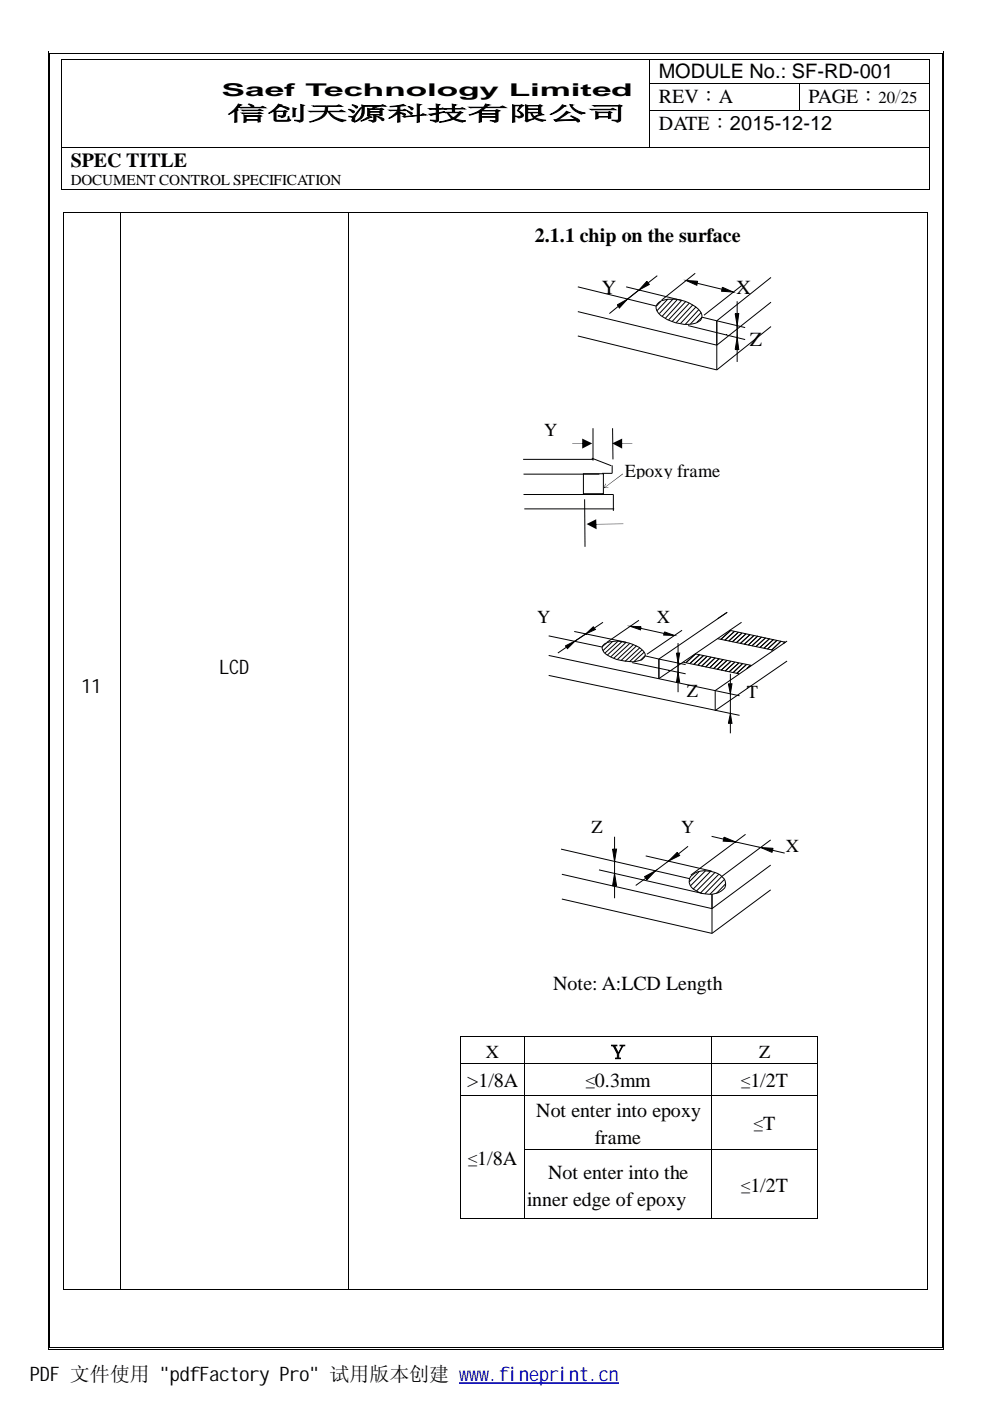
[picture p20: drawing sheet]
<svg xmlns="http://www.w3.org/2000/svg" width="210mm" height="297mm" viewBox="0 0 210 297" stroke-linecap="round" stroke-linejoin="round" font-family="sans-serif">
<defs><g id="words">
<g font-size="4.2">
<text x="139.7" y="16.6">MODULE No.: SF-RD-001</text>
<text x="139.7" y="21.8">REV：A</text>
<text x="171.4" y="21.8">PAGE：</text>
<text x="48.2" y="25.5">信创天源科技有限公司</text>
<text x="139.7" y="27.5">DATE：2015-12-12</text>
<text x="15" y="35.3">SPEC TITLE</text>
<text x="113.4" y="51.3">2.1.1 chip on the surface</text>
<text x="127.6" y="62.3">Y</text>
<text x="156.1" y="62.3">X</text>
<text x="159" y="73.4">Z</text>
<text x="46.5" y="142.9">LCD</text>
<text x="17.3" y="146.8">11</text>
<text x="117.3" y="209.9">Note: A:LCD Length</text>
<text x="99.1" y="230.5">&gt;1/8A</text>
<text x="126.2" y="230.5">0.3mm</text>
<text x="159.1" y="230.5">1/2T</text>
<text x="113.7" y="236.8">Not enter into epoxy</text>
<text x="161.8" y="239.6">T</text>
<text x="126.2" y="242.5">frame</text>
<text x="101.2" y="246.9">1/8A</text>
<text x="116.2" y="250">Not enter into the</text>
<text x="111.8" y="255.6">inner edge of epoxy</text>
<text x="159.1" y="252.8">1/2T</text>
<text x="6.3" y="292.8">PDF 文件使用 &quot;pdfFactory Pro&quot; 试用版本创建 www.fineprint.cn</text>
</g>
<text font-size="4.2" fill="#f00" x="189.8" y="21.8">/</text>
<g font-size="3.9">
<text x="115.4" y="92.4">Y</text>
<text x="132.5" y="101">Epoxy frame</text>
<text x="113.9" y="132.1">Y</text>
<text x="139.3" y="132">X</text>
<text x="145.6" y="147.9">Z</text>
<text x="158.3" y="147.9">T</text>
<text x="125.4" y="176.6">Z</text>
<text x="144.4" y="176.6">Y</text>
<text x="166.6" y="180.7">X</text>
<text x="103" y="224.3">X</text>
<text x="129.1" y="224.3">Ｙ</text>
<text x="161" y="224.3">Z</text>
</g>
<text font-size="3.7" x="47" y="20.3">Saef Technology Limited</text>
<g font-size="3.6">
<text x="186.3" y="21.8">20</text>
<text x="191" y="21.8">25</text>
<text x="124.2" y="230.5">≤</text>
<text x="157.1" y="230.5">≤</text>
<text x="159.9" y="239.6">≤</text>
<text x="99.2" y="246.9">≤</text>
<text x="157.1" y="252.8">≤</text>
</g>
<text font-size="3.2" x="15" y="39.2">DOCUMENT CONTROL SPECIFICATION</text>
</g></defs>
<g fill="#000">
<path d="M13 12.6h.1v.1h-.1zM13 17.6h.1v.2h-.1zM43.4 12.6h.2v.1h-.2zM137.7 12.6h.1v.1h-.1zM137.7 17.6h.1v.2h-.1zM169.4 17.6h.2v.2h-.2zM196.9 12.6h.2v.1h-.2zM196.9 17.6h.2v.2h-.2zM13 23.3h.1v.2h-.1zM13 31.3h.1v.1h-.1zM43.4 31.3h.2v.1h-.2zM137.7 23.3h.1v.2h-.1z"/>
<path d="M137.7 31.3h.1v.1h-.1zM169.4 23.3h.2v.2h-.2zM196.9 23.3h.2v.2h-.2zM196.9 31.3h.2v.1h-.2zM13 40h.1v.2h-.1zM196.9 40h.2v.2h-.2z"/>
</g>
<g fill="none" stroke="#000" stroke-width=".21">
<path d="M13 12.7v4.9M13 17.8v5.5M13.1 12.6h30.3M43.6 12.6h94.1M137.8 12.7v4.9M137.8 17.8v5.5M137.8 12.6h59.1M137.8 17.7h31.6M169.5 17.8v5.5M169.6 17.7h27.3M197 12.7v4.9M197 17.8v5.5"/>
<path d="M13 23.5v7.8M13 31.4v8.6M13.1 31.4h30.3M43.6 31.4h94.1M137.8 23.5v7.8M137.8 23.4h31.6M137.8 31.4h59.1M169.6 23.4h27.3M197 23.5v7.8M197 31.4v8.6M13.1 40.1h183.8"/>
</g>
<path d="M120.9 54.3h45.6v26.2h-45.6z" fill="#fff"/>
<path d="M120.8 54.2h45.7v26.3h-45.7z" fill="none" stroke="#fff" stroke-width=".21"/>
<g fill="none" stroke="#000" stroke-width=".21">
<path d="M137.2 59.6l.5 .7-2.2 1.2zM139.4 58.4l-2 1.6M145.5 59.5l2.4 .1-.2 .9zM147.4 57.9l-7.1 5.7M163.5 58.9l-11.5 9.1M122.5 60.8l16.6 4.1M122.5 71.2l29.5 7.2M130.9 64.6l2.1-1.2-1.7 1.9zM131.1 65l-1.9 1.5M132.8 60.8l11.7 2.9-3.4 3.8M135.5 61.5l-2.5 1.9M139.4 64.5a4.9 4.9 0 0 1 4.9-.9 6.8 6.8 0 0 1 4.5 3 1.49 1.49 0 0 1-1.3 1.9 8.7 8.7 0 0 1-7.9-2.1 1.47 1.47 0 0 1-.2-1.9z"/>
<path d="M140.1 63.9l-.9 1M141.6 63.4l-2.3 2.5M142.7 63.4l-2.9 3.1M143.6 63.5l-3.2 3.6M145.4 64l-3.7 3.8M145.9 69l12.1 3M146.1 64.3l-3.6 3.9M146.9 64.6l-3.6 3.8M147.6 65.1l-3.3 3.5M147.8 60.1l5.3 1.2M148.2 65.6l-2.9 3.2M148.7 66.2l-2.3 2.5"/>
<path d="M152 68l-3.2-.7-1.1 1.1M152 68v10.4M152 68l6 1.5M153.2 60.9l2.2 1-2.4-.1zM155.9 66.5h.7l-.3 2.5zM156.3 71.6l.3 2.5h-.7zM156.3 63.9v2.6M156.3 69v2.6M156.3 74.1v2.6M157.2 60.6l-7.9 6.2M163.5 64.1l-11.5 9.1-29.5-7.1M163.5 69.3l-11.5 9.1"/>
</g>
<path d="M133 63.4l.1 .1zM135.5 61.5l.1 .1zM154 71l.1 .1zM155.4 61.9l.1 .1zM156.3 69l.1 .1zM156.3 71.6l.1 .1z" fill="#000"/>
<path d="M137.2 59.6l.5 .7-2.2 1.2zM145.5 59.5l2.4 .1-.2 .9zM130.9 64.6l2.1-1.2-1.7 1.9zM153.2 60.9l2.2 1-2.4-.1zM155.9 66.5h.7l-.3 2.5zM156.3 71.6l.3 2.5h-.7z" fill="#000"/>
<path d="M113.2 128.6h56.8v28.1h-56.8z" fill="#fff"/>
<path d="M113.1 128.5h56.9v28.2h-56.9z" fill="none" stroke="#fff" stroke-width=".21"/>
<g fill="none" stroke="#000" stroke-width=".21">
<path d="M116.3 134.8l11.4 2.4M116.3 139l40.5 8.5M119.9 136.9l2-1-1.6 1.6zM120.1 137.2l-1.8 1.3M121.8 133.9l11 2.3-3.3 3.1M124.2 134.4l1.6-1.5 .4 .6zM124.2 134.4l-2.3 1.5M127.8 131.9l-1.7 1.2M128.2 136.5a7 7 0 0 1 5.1-.2l.8 .3a3.8 3.8 0 0 1 2.7 2.3 2.12 2.12 0 0 1-2 1.3 9.7 9.7 0 0 1-6.7-1.8 1.17 1.17 0 0 1 .1-1.9zM128.6 136.3l-.9 .8M130 136l-2.2 2M131 136l-2.7 2.5"/>
<path d="M131.9 136l-3.1 2.9M133.5 136.4l-3.4 3.2M133.6 132.8l2.3 .1-.1 .6zM134.3 136.7l-3.4 3.1M135 136.9l-3.3 3.2M135.5 131.5l-6.8 4.7M135.6 137.4l-3.1 2.8M135.8 133.2l5 1.1M136.1 137.8l-2.7 2.5M136.6 138.3l-2.1 1.9M139.7 139.7l-3-.6-.9 .9M139.7 139.7l5.7 1.2"/>
<path d="M140.9 134l2.1 .7-2.3-.1zM143.4 138.5h.7l-.3 2.1zM143.8 136.3v2.2M144.6 133.6l-7.4 5.1M147.4 138.6l11.9 2.5M147.5 138.6l-2 1.9M148.3 138.8l-2 1.9M149.2 139l-2 1.8M149.9 139.1l-1.9 1.9M150.8 139.3l-2 2M151.6 139.5l-2 1.9M152.1 131.2l2.1-1.4-14.5 9.9"/>
<path d="M152.1 135.4l11.9 2.5M152.5 139.6l-2 2M153.3 139.8l-2 2M154.7 133.6l11.8 2.6M154.9 133.7l-2.1 1.9M155.7 133.9l-2 1.8M156.5 134.1l-2 1.8M157.2 131.9l-17.5 12v-4.2M157.3 134.2l-2 1.9M158.2 134.4l-2.1 1.9M159 134.6l-2 1.8M159.9 134.7l-2.1 1.9"/>
<path d="M160.7 134.9l-2 1.9M161.5 135.1l-2.1 1.8M162.3 135.2l-2 1.9M163.2 135.4l-2.1 1.9M164 135.6l-2 1.8M164.8 135.7l-2.1 1.9M165.6 135.9l-2 2M166.5 136.1l-.4 .3M166.9 135.9l-15.3 10.5v4.3l15.3-10.5M116.3 143.2l40.5 8.5M134 140.5l11.4 2.4M143.8 142.5l.3 2.1h-.7z"/>
<path d="M143.8 140.6v1.9M143.8 144.6v2.2M144.9 140.4l11.8 2.5M154.1 140.1l-2 1.8M154.4 145h.8l-.3 2.1zM154.9 151.3l.3 2.1h-.8zM154.9 142.9v2.1M154.9 147.1v4.2M154.9 153.4v2.1M154.9 140.2l-2 1.9M155.8 140.4l-2 1.9M156.6 140.6l-2 1.8"/>
<path d="M157.4 140.7l-2 1.9M158.2 140.9l-2 1.9M159.1 141.1l-.8 .7"/>
</g>
<path d="M121.9 135.9l.1 .1zM124.2 134.4l.1 .1zM133.6 132.8l.1 .1zM143 134.7l.1 .1zM141.6 142.1l.1 .1zM143.8 140.6v.1zM143.8 142.5v.1zM154.9 147.1v.1zM154.9 151.3v.1z" fill="#000"/>
<path d="M119.9 136.9l2-1-1.6 1.6zM124.2 134.4l1.6-1.5 .4 .6zM133.6 132.8l2.4 .1-.2 .6zM140.9 134l2.1 .7-2.3-.1zM143.4 138.5h.7l-.3 2.1zM143.8 142.5l.3 2.1h-.7zM154.4 145h.8l-.3 2.1zM154.9 151.3l.3 2.1h-.8z" fill="#000"/>
<path d="M118.4 174.3h48.6v26.2h-48.6z" fill="#fff"/>
<path d="M118.3 174.2h48.7v26.3h-48.7z" fill="none" stroke="#fff" stroke-width=".21"/>
<g fill="none" stroke="#000" stroke-width=".21">
<path d="M13.4 45.2v228M13.5 45.2h11.9M25.5 45.2v228M25.6 45.2h48.1M73.8 45.2v228M73.9 45.2h122.6M196.6 45.2v228M110.9 97.4h14.9M125.5 97.1l4.1 1.6M125.7 90.8v6.8M129.8 98.7v1.7h-2.1M129.9 90.8l.1 6.6"/>
<path d="M111 104.8h19v3.5M111 100.5h16.1M111.2 107.9h19M123.7 100.4h4.2v4.3h-4.2zM124 105.9v10M130.3 177.4v2.6M145.9 179.4l-2.1 1.6M150.9 177.3l2.5 .6M153.5 177.5l2.5 1-2.7-.2zM156 178.5l5.3 1.2M158.1 176.9l-11.6 8.6M161.3 179.7l2.6 .2-.2 .8z"/>
<path d="M163.4 178.1l-10.3 7.7-3.7 3.7M119 180l27.2 6.3M119.1 190.6l31.9 7.3M127 184.4l21.9 5M129.9 180h.8l-.4 2.7zM130.3 185.2l.4 2.6h-.8zM130.3 182.7v2.5M130.3 187.8v2.6M136.7 185.9l2.3-1.3-1.8 1.9zM136.9 181.5l14 3.2M136.9 186.2l-2.1 1.5M141.7 182.6l-2.7 2"/>
<path d="M143.6 180.7l.5 .7-2.4 1.2zM146.5 185.8a5 5 0 0 1 6.7 .2 1.78 1.78 0 0 1-.3 2.9 5.5 5.5 0 0 1-6.3-.8 1.84 1.84 0 0 1-.1-2.3zM148.3 184.8l-2.2 2.2M149.6 184.6l-3.2 3.2M150.7 184.7l-3.7 3.8M151 189.6v8.3M151.6 184.9l-3.9 4M152.4 185.4l-3.9 3.9M153.6 186.5l-3.1 3.1M153.9 187.4l-2 2M163.4 188.7l-12.4 9.2M163.4 183.4l-12.4 9.2-31.9-7.2"/>
<path d="M163.8 180.3l2.6 .6M97.6 219.8v5.6M97.7 219.7h13.5M111.3 219.8v5.6M111.3 219.7h39.5M150.9 219.8v5.6M151 219.7h22.3M173.4 219.8v5.6M97.6 225.6v6.6M97.6 232.4v11.3M97.7 225.5h13.5M97.7 232.3h13.5"/>
<path d="M111.3 225.6v6.6M111.3 232.4v11.3M111.3 225.5h39.5M111.3 232.3h39.5M150.9 225.6v6.6M150.9 232.4v11.3M151 225.5h22.3M151 232.3h22.3M173.4 225.6v6.6M173.4 232.4v11.3M97.6 243.9v14.4M97.7 258.4h13.5"/>
<path d="M111.3 243.9v14.4M111.3 243.8h39.5M111.3 258.4h39.5M150.9 243.9v14.4M151 243.8h22.3M151 258.4h22.3M173.4 243.9v14.4M13.5 273.3h11.9M25.6 273.3h48.1M73.9 273.3h122.6"/>
</g>
<path d="M153.5 177.5l2.5 1-2.7-.2zM161.3 179.7l2.6 .2-.2 .8zM129.9 180h.8l-.4 2.7zM130.3 185.2l.4 2.6h-.8zM136.7 185.9l2.3-1.3-1.8 1.9zM143.6 180.7l.5 .7-2.4 1.2z" fill="#000"/>
<g fill="#000">
<path d="M10.2 11h.1v.5h-.1zM10.2 11h.5v.1h-.5zM13.3 45.1h.2v.1h-.2zM25.4 45.1h.2v.1h-.2zM73.7 45.1h.2v.1h-.2zM196.5 45.1h.2v.1h-.2zM156 178.5v.1zM161.3 179.7l.1 .1zM130.3 182.7h.1zM130.3 185.2l.1 .1zM141.7 182.6l.1 .1zM97.5 219.7h.2v.1h-.2z"/>
<path d="M111.2 219.7h.1v.1h-.1zM150.8 219.7h.2v.1h-.2zM173.3 219.7h.2v.1h-.2zM97.5 225.4h.2v.2h-.2zM97.5 232.2h.2v.2h-.2zM111.2 225.4h.1v.2h-.1zM111.2 232.2h.1v.2h-.1zM150.8 225.4h.2v.2h-.2zM150.8 232.2h.2v.2h-.2zM173.3 225.4h.2v.2h-.2zM173.3 232.2h.2v.2h-.2zM97.5 243.7h.2v.2h-.2z"/>
<path d="M97.5 258.3h.2v.2h-.2zM111.2 243.7h.1v.2h-.1zM111.2 258.3h.1v.2h-.1zM150.8 243.7h.2v.2h-.2zM150.8 258.3h.2v.2h-.2zM173.3 243.7h.2v.2h-.2zM173.3 258.3h.2v.2h-.2zM13.3 273.2h.2v.2h-.2zM25.4 273.2h.2v.2h-.2zM73.7 273.2h.2v.2h-.2zM196.5 273.2h.2v.2h-.2z"/>
<path d="M121.3 94l3.3 .1zM123.4 93l2.2 1-2.2 1.1z"/>
<path d="M130.7 94h3.4zM129.8 94l2.1-1v2.1z"/>
<path d="M128.1 103.4l4-3zM128.4 102.6l-.3 .8 .9-.1-.1 .1-.9 .1z"/>
<path d="M125.2 111.1l7-.1zM124.4 111.1l2-1 .1 2.1z"/>
</g>
<g fill="#fff">
<path d="M10.3 11.1h.2v.4h-.2z"/>
<path d="M10.3 11.1h.4v.2h-.4z"/>
</g>
<path d="M10.5 11.3h.2v.2h-.2z" fill="#000"/>
<path d="M10.7 11h188.9" fill="none" stroke="#000" stroke-width=".21"/>
<path d="M10.7 11.1h188.9v.2h-188.9z" fill="#fff"/>
<path d="M10.7 11.4h188.9" fill="none" stroke="#000" stroke-width=".21"/>
<path d="M199.6 11h.6v.1h-.6zM200 11h.2v.5h-.2z" fill="#000"/>
<g fill="#fff">
<path d="M199.8 11.1h.2v.4h-.2z"/>
<path d="M199.6 11.1h.4v.2h-.4z"/>
</g>
<path d="M199.6 11.3h.2v.2h-.2z" fill="#000"/>
<path d="M10.2 11.5v274.1" fill="none" stroke="#000" stroke-width=".21"/>
<path d="M10.3 11.5h.2v274.1h-.2z" fill="#fff"/>
<path d="M10.6 11.5v274.1M200.1 11.5v274.1" fill="none" stroke="#000" stroke-width=".21"/>
<path d="M199.8 11.5h.2v274.1h-.2z" fill="#fff"/>
<path d="M199.7 11.5v274.1" fill="none" stroke="#000" stroke-width=".21"/>
<path d="M10.2 285.6h.1v.5h-.1zM10.2 285.9h.5v.2h-.5z" fill="#000"/>
<g fill="#fff">
<path d="M10.3 285.6h.2v.3h-.2z"/>
<path d="M10.3 285.8h.4v.1h-.4z"/>
</g>
<path d="M10.5 285.6h.2v.2h-.2z" fill="#000"/>
<path d="M10.7 286h188.9" fill="none" stroke="#000" stroke-width=".21"/>
<path d="M10.7 285.8h188.9v.1h-188.9z" fill="#fff"/>
<path d="M10.7 285.7h188.9" fill="none" stroke="#000" stroke-width=".21"/>
<path d="M199.6 285.9h.6v.2h-.6zM200 285.6h.2v.5h-.2z" fill="#000"/>
<g fill="#fff">
<path d="M199.8 285.6h.2v.3h-.2z"/>
<path d="M199.6 285.8h.4v.1h-.4z"/>
</g>
<path d="M199.6 285.6h.2v.2h-.2z" fill="#000"/>
<path d="M97.4 293.2h33.8" fill="none" stroke="#00f" stroke-width=".21"/>
<use href="#words"/>
</svg>
